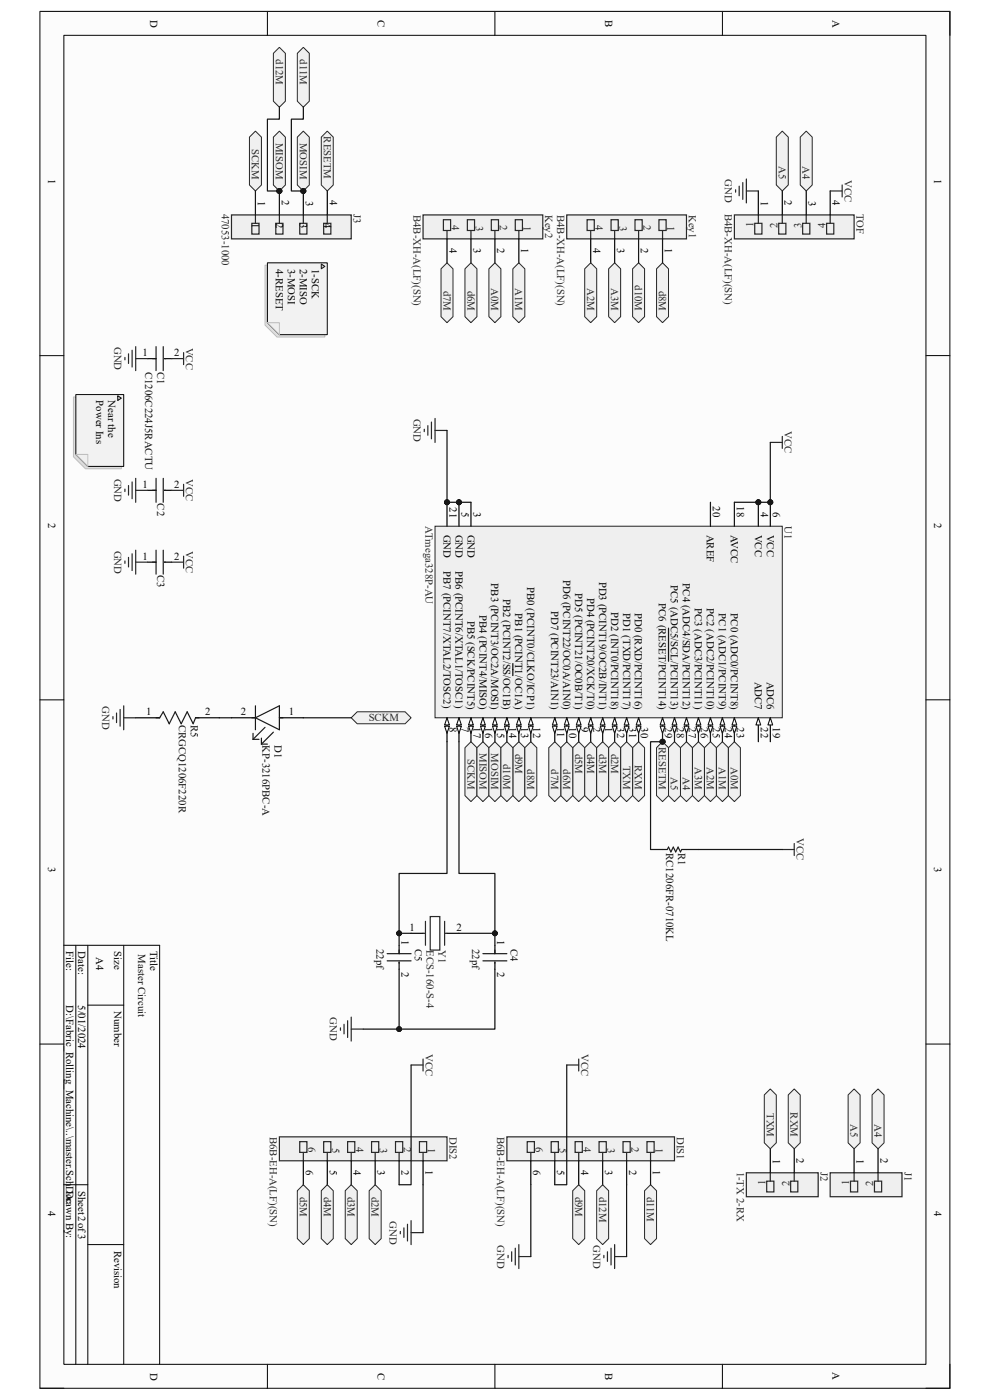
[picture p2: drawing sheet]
<svg xmlns="http://www.w3.org/2000/svg" width="210mm" height="297mm" viewBox="0 0 210 297" stroke-linecap="round" stroke-linejoin="round" font-family="sans-serif">
<defs><g id="words">
<g font-size="2.3">
<text x="31.8" y="4.1" transform="rotate(90 31.8 4.1)">D</text>
<text x="80.1" y="4.2" transform="rotate(90 80.1 4.2)">C</text>
<text x="128.4" y="4.2" transform="rotate(90 128.4 4.2)">B</text>
<text x="176.6" y="4.1" transform="rotate(90 176.6 4.1)">A</text>
<text x="10.2" y="38.1" transform="rotate(90 10.2 38.1)">1</text>
<text x="198.2" y="38.1" transform="rotate(90 198.2 38.1)">1</text>
<text x="53.4" y="47.4" transform="rotate(90 53.4 47.4)">1</text>
<text x="54.7" y="42.7" transform="rotate(90 54.7 42.7)">1</text>
<text x="58.5" y="47.4" transform="rotate(90 58.5 47.4)">2</text>
<text x="59.8" y="42.5" transform="rotate(90 59.8 42.5)">2</text>
<text x="63.6" y="47.4" transform="rotate(90 63.6 47.4)">3</text>
<text x="64.9" y="42.6" transform="rotate(90 64.9 42.6)">3</text>
<text x="68.7" y="47.4" transform="rotate(90 68.7 47.4)">4</text>
<text x="69.9" y="42.5" transform="rotate(90 69.9 42.5)">4</text>
<text x="161.4" y="42.7" transform="rotate(90 161.4 42.7)">1</text>
<text x="166.5" y="42.5" transform="rotate(90 166.5 42.5)">2</text>
<text x="171.5" y="42.6" transform="rotate(90 171.5 42.6)">3</text>
<text x="176.6" y="42.5" transform="rotate(90 176.6 42.5)">4</text>
<text x="95.3" y="52.7" transform="rotate(90 95.3 52.7)">4</text>
<text x="100.4" y="52.7" transform="rotate(90 100.4 52.7)">3</text>
<text x="105.5" y="52.7" transform="rotate(90 105.5 52.7)">2</text>
<text x="110.6" y="52.7" transform="rotate(90 110.6 52.7)">1</text>
<text x="125.8" y="52.7" transform="rotate(90 125.8 52.7)">4</text>
<text x="130.9" y="52.7" transform="rotate(90 130.9 52.7)">3</text>
<text x="136" y="52.7" transform="rotate(90 136 52.7)">2</text>
<text x="141.1" y="52.7" transform="rotate(90 141.1 52.7)">1</text>
<text x="58.5" y="57" transform="rotate(90 58.5 57)">4-RESET</text>
<text x="61" y="57" transform="rotate(90 61 57)">3-MOSI</text>
<text x="63.6" y="57" transform="rotate(90 63.6 57)">2-MISO</text>
<text x="66.1" y="57" transform="rotate(90 66.1 57)">1-SCK</text>
<text x="30.2" y="75.6">1</text>
<text x="36.9" y="75.6">2</text>
<text x="20.4" y="85" transform="rotate(90 20.4 85)">Power Ins</text>
<text x="22.9" y="85" transform="rotate(90 22.9 85)">Near the</text>
<text x="30.2" y="103.5">1</text>
<text x="36.9" y="103.5">2</text>
<text x="95.3" y="107.6" transform="rotate(90 95.3 107.6)">21</text>
<text x="151.2" y="107.4" transform="rotate(90 151.2 107.4)">20</text>
<text x="156.3" y="107.4" transform="rotate(90 156.3 107.4)">18</text>
<text x="10.2" y="110.9" transform="rotate(90 10.2 110.9)">2</text>
<text x="94.1" y="113.4" transform="rotate(90 94.1 113.4)">GND</text>
<text x="96.6" y="113.4" transform="rotate(90 96.6 113.4)">GND</text>
<text x="97.9" y="108.6" transform="rotate(90 97.9 108.6)">5</text>
<text x="99.1" y="113.4" transform="rotate(90 99.1 113.4)">GND</text>
<text x="100.4" y="108.6" transform="rotate(90 100.4 108.6)">3</text>
<text x="149.9" y="113.4" transform="rotate(90 149.9 113.4)">AREF</text>
<text x="155" y="113.4" transform="rotate(90 155 113.4)">AVCC</text>
<text x="160.1" y="113.4" transform="rotate(90 160.1 113.4)">VCC</text>
<text x="161.4" y="108.5" transform="rotate(90 161.4 108.5)">4</text>
<text x="162.6" y="113.4" transform="rotate(90 162.6 113.4)">VCC</text>
<text x="163.9" y="108.5" transform="rotate(90 163.9 108.5)">6</text>
<text x="198.2" y="110.9" transform="rotate(90 198.2 110.9)">2</text>
<text x="30.2" y="118.7">1</text>
<text x="36.9" y="118.7">2</text>
<text x="94.1" y="121.2" transform="rotate(90 94.1 121.2)">PB7 (PCINT7/XTAL2/TOSC2)</text>
<text x="96.6" y="121.2" transform="rotate(90 96.6 121.2)">PB6 (PCINT6/XTAL1/TOSC1)</text>
<text x="104.2" y="123.8" transform="rotate(90 104.2 123.8)">PB3 (PCINT3/OC2A/MOSI)</text>
<text x="111.8" y="124.5" transform="rotate(90 111.8 124.5)">PB0 (PCINT0/CLKO/ICP1)</text>
<text x="119.5" y="123" transform="rotate(90 119.5 123)">PD6 (PCINT22/OC0A/AIN0)</text>
<text x="122" y="125.8" transform="rotate(90 122 125.8)">PD5 (PCINT21/OC0B/T1)</text>
<text x="127.1" y="123.4" transform="rotate(90 127.1 123.4)">PD3 (PCINT19/OC2B/INT1)</text>
<text x="142.3" y="124.2" transform="rotate(90 142.3 124.2)">PC5 (ADC5/SCL/PCINT13)</text>
<text x="144.9" y="123.8" transform="rotate(90 144.9 123.8)">PC4 (ADC4/SDA/PCINT12)</text>
<text x="99.1" y="131.7" transform="rotate(90 99.1 131.7)">PB5 (SCK/PCINT5)</text>
<text x="101.7" y="130.4" transform="rotate(90 101.7 130.4)">PB4 (PCINT4/MISO)</text>
<text x="106.8" y="127.1" transform="rotate(90 106.8 127.1)">PB2 (PCINT2/SS/OC1B)</text>
<text x="109.3" y="130.1" transform="rotate(90 109.3 130.1)">PB1 (PCINT1/OC1A)</text>
<text x="116.9" y="129.6" transform="rotate(90 116.9 129.6)">PD7 (PCINT23/AIN1)</text>
<text x="124.5" y="126.8" transform="rotate(90 124.5 126.8)">PD4 (PCINT20/XCK/T0)</text>
<text x="129.6" y="129.9" transform="rotate(90 129.6 129.9)">PD2 (INT0/PCINT18)</text>
<text x="132.2" y="130.1" transform="rotate(90 132.2 130.1)">PD1 (TXD/PCINT17)</text>
<text x="134.7" y="130" transform="rotate(90 134.7 130)">PD0 (RXD/PCINT16)</text>
<text x="139.8" y="128" transform="rotate(90 139.8 128)">PC6 (RESET/PCINT14)</text>
<text x="147.4" y="129" transform="rotate(90 147.4 129)">PC3 (ADC3/PCINT11)</text>
<text x="149.9" y="129" transform="rotate(90 149.9 129)">PC2 (ADC2/PCINT10)</text>
<text x="152.5" y="130.1" transform="rotate(90 152.5 130.1)">PC1 (ADC1/PCINT9)</text>
<text x="155" y="130.1" transform="rotate(90 155 130.1)">PC0 (ADC0/PCINT8)</text>
<text x="160.1" y="144.6" transform="rotate(90 160.1 144.6)">ADC7</text>
<text x="162.6" y="144.6" transform="rotate(90 162.6 144.6)">ADC6</text>
<text x="31" y="151.8">1</text>
<text x="43.5" y="151.8">2</text>
<text x="51.1" y="151.8">2</text>
<text x="61.3" y="151.8">1</text>
<text x="95.3" y="154.3" transform="rotate(90 95.3 154.3)">8</text>
<text x="97.9" y="154.3" transform="rotate(90 97.9 154.3)">7</text>
<text x="100.4" y="154.3" transform="rotate(90 100.4 154.3)">17</text>
<text x="103" y="154.3" transform="rotate(90 103 154.3)">16</text>
<text x="105.5" y="154.3" transform="rotate(90 105.5 154.3)">15</text>
<text x="108" y="154.3" transform="rotate(90 108 154.3)">14</text>
<text x="110.6" y="154.3" transform="rotate(90 110.6 154.3)">13</text>
<text x="113.1" y="154.3" transform="rotate(90 113.1 154.3)">12</text>
<text x="118.2" y="154.3" transform="rotate(90 118.2 154.3)">11</text>
<text x="120.7" y="154.3" transform="rotate(90 120.7 154.3)">10</text>
<text x="123.3" y="154.3" transform="rotate(90 123.3 154.3)">9</text>
<text x="125.8" y="154.3" transform="rotate(90 125.8 154.3)">2</text>
<text x="128.4" y="154.3" transform="rotate(90 128.4 154.3)">1</text>
<text x="130.9" y="154.3" transform="rotate(90 130.9 154.3)">32</text>
<text x="133.4" y="154.3" transform="rotate(90 133.4 154.3)">31</text>
<text x="136" y="154.3" transform="rotate(90 136 154.3)">30</text>
<text x="141.1" y="154.3" transform="rotate(90 141.1 154.3)">29</text>
<text x="143.6" y="154.3" transform="rotate(90 143.6 154.3)">28</text>
<text x="146.1" y="154.3" transform="rotate(90 146.1 154.3)">27</text>
<text x="148.7" y="154.3" transform="rotate(90 148.7 154.3)">26</text>
<text x="151.2" y="154.3" transform="rotate(90 151.2 154.3)">25</text>
<text x="153.8" y="154.3" transform="rotate(90 153.8 154.3)">24</text>
<text x="156.3" y="154.3" transform="rotate(90 156.3 154.3)">23</text>
<text x="161.4" y="154.3" transform="rotate(90 161.4 154.3)">22</text>
<text x="163.9" y="154.3" transform="rotate(90 163.9 154.3)">19</text>
<text x="10.2" y="184" transform="rotate(90 10.2 184)">3</text>
<text x="198.2" y="184" transform="rotate(90 198.2 184)">3</text>
<text x="86.9" y="197.5">1</text>
<text x="96.9" y="197.5">2</text>
<text x="14.1" y="201.8" transform="rotate(90 14.1 201.8)">File:</text>
<text x="16.6" y="201.8" transform="rotate(90 16.6 201.8)">Date:</text>
<text x="20.4" y="203.1" transform="rotate(90 20.4 203.1)">A4</text>
<text x="24.2" y="201.8" transform="rotate(90 24.2 201.8)">Size</text>
<text x="31.8" y="201.8" transform="rotate(90 31.8 201.8)">Title</text>
<text x="85.2" y="199.4" transform="rotate(90 85.2 199.4)">1</text>
<text x="105.5" y="199.4" transform="rotate(90 105.5 199.4)">1</text>
<text x="85.2" y="206.1" transform="rotate(90 85.2 206.1)">2</text>
<text x="105.5" y="206.1" transform="rotate(90 105.5 206.1)">2</text>
<text x="14.1" y="213.2" transform="rotate(90 14.1 213.2)">D:\Fabric_Rolling_Machine\..\master.SchDoc</text>
<text x="16.6" y="213.2" transform="rotate(90 16.6 213.2)">5/01/2024</text>
<text x="24.2" y="214.5" transform="rotate(90 24.2 214.5)">Number</text>
<text x="163.9" y="245.9" transform="rotate(90 163.9 245.9)">1</text>
<text x="169" y="245.7" transform="rotate(90 169 245.7)">2</text>
<text x="181.7" y="245.9" transform="rotate(90 181.7 245.9)">1</text>
<text x="186.8" y="245.7" transform="rotate(90 186.8 245.7)">2</text>
<text x="64.9" y="248.3" transform="rotate(90 64.9 248.3)">6</text>
<text x="69.9" y="248.3" transform="rotate(90 69.9 248.3)">5</text>
<text x="75" y="248.3" transform="rotate(90 75 248.3)">4</text>
<text x="80.1" y="248.3" transform="rotate(90 80.1 248.3)">3</text>
<text x="85.2" y="248.3" transform="rotate(90 85.2 248.3)">2</text>
<text x="90.3" y="248.3" transform="rotate(90 90.3 248.3)">1</text>
<text x="113.1" y="248.3" transform="rotate(90 113.1 248.3)">6</text>
<text x="118.2" y="248.3" transform="rotate(90 118.2 248.3)">5</text>
<text x="123.3" y="248.3" transform="rotate(90 123.3 248.3)">4</text>
<text x="128.4" y="248.3" transform="rotate(90 128.4 248.3)">3</text>
<text x="133.4" y="248.3" transform="rotate(90 133.4 248.3)">2</text>
<text x="138.5" y="248.3" transform="rotate(90 138.5 248.3)">1</text>
<text x="10.2" y="256.9" transform="rotate(90 10.2 256.9)">4</text>
<text x="14.1" y="252.6" transform="rotate(90 14.1 252.6)">Drawn By:</text>
<text x="16.6" y="252.6" transform="rotate(90 16.6 252.6)">Sheet2 of3</text>
<text x="198.2" y="256.9" transform="rotate(90 198.2 256.9)">4</text>
<text x="24.2" y="265.3" transform="rotate(90 24.2 265.3)">Revision</text>
<text x="31.8" y="291.2" transform="rotate(90 31.8 291.2)">D</text>
<text x="80.1" y="291.3" transform="rotate(90 80.1 291.3)">C</text>
<text x="128.4" y="291.3" transform="rotate(90 128.4 291.3)">B</text>
<text x="176.6" y="291.2" transform="rotate(90 176.6 291.2)">A</text>
</g>
<g font-size="2.3" fill="#262626">
<text x="58.5" y="12.6" transform="rotate(90 58.5 12.6)">d12M</text>
<text x="63.6" y="12.6" transform="rotate(90 63.6 12.6)">d11M</text>
<text x="68.7" y="29" transform="rotate(90 68.7 29)">RESETM</text>
<text x="53.4" y="31.5" transform="rotate(90 53.4 31.5)">SCKM</text>
<text x="58.5" y="30.3" transform="rotate(90 58.5 30.3)">MISOM</text>
<text x="63.6" y="30.3" transform="rotate(90 63.6 30.3)">MOSIM</text>
<text x="165.2" y="35.3" transform="rotate(90 165.2 35.3)">A5</text>
<text x="170.3" y="35.3" transform="rotate(90 170.3 35.3)">A4</text>
<text x="153.8" y="38.1" transform="rotate(90 153.8 38.1)">GND</text>
<text x="179.2" y="38.2" transform="rotate(90 179.2 38.2)">VCC</text>
<text x="47.1" y="45.3" transform="rotate(90 47.1 45.3)">47053-1000</text>
<text x="75" y="45.3" transform="rotate(90 75 45.3)">J3</text>
<text x="87.7" y="45.6" transform="rotate(90 87.7 45.6)">B4B-XH-A(LF)(SN)</text>
<text x="95.8" y="47.8" transform="rotate(90 95.8 47.8)">4</text>
<text x="100.9" y="47.9" transform="rotate(90 100.9 47.9)">3</text>
<text x="106" y="47.8" transform="rotate(90 106 47.8)">2</text>
<text x="115.7" y="45.6" transform="rotate(90 115.7 45.6)">Key2</text>
<text x="118.2" y="45.6" transform="rotate(90 118.2 45.6)">B4B-XH-A(LF)(SN)</text>
<text x="126.3" y="47.8" transform="rotate(90 126.3 47.8)">4</text>
<text x="131.4" y="47.9" transform="rotate(90 131.4 47.9)">3</text>
<text x="136.5" y="47.8" transform="rotate(90 136.5 47.8)">2</text>
<text x="146.1" y="45.6" transform="rotate(90 146.1 45.6)">Key1</text>
<text x="153.8" y="45.3" transform="rotate(90 153.8 45.3)">B4B-XH-A(LF)(SN)</text>
<text x="181.7" y="45.3" transform="rotate(90 181.7 45.3)">TOF</text>
<text x="111.1" y="48" transform="rotate(90 111.1 48)">1</text>
<text x="141.6" y="48" transform="rotate(90 141.6 48)">1</text>
<text x="159.9" y="48.2" transform="rotate(-90 159.9 48.2)">1</text>
<text x="164.9" y="48.4" transform="rotate(-90 164.9 48.4)">2</text>
<text x="170" y="48.3" transform="rotate(-90 170 48.3)">3</text>
<text x="175.1" y="48.4" transform="rotate(-90 175.1 48.4)">4</text>
<text x="94.1" y="61.6" transform="rotate(90 94.1 61.6)">d7M</text>
<text x="99.1" y="61.6" transform="rotate(90 99.1 61.6)">d6M</text>
<text x="104.2" y="61.1" transform="rotate(90 104.2 61.1)">A0M</text>
<text x="109.3" y="61.1" transform="rotate(90 109.3 61.1)">A1M</text>
<text x="124.5" y="61.1" transform="rotate(90 124.5 61.1)">A2M</text>
<text x="129.6" y="61.1" transform="rotate(90 129.6 61.1)">A3M</text>
<text x="134.7" y="60.5" transform="rotate(90 134.7 60.5)">d10M</text>
<text x="139.8" y="61.6" transform="rotate(90 139.8 61.6)">d8M</text>
<text x="24.2" y="73.6" transform="rotate(90 24.2 73.6)">GND</text>
<text x="39.5" y="73.7" transform="rotate(90 39.5 73.7)">VCC</text>
<text x="87.7" y="88.9" transform="rotate(90 87.7 88.9)">GND</text>
<text x="166.5" y="91.5" transform="rotate(90 166.5 91.5)">VCC</text>
<text x="24.2" y="101.6" transform="rotate(90 24.2 101.6)">GND</text>
<text x="39.5" y="101.7" transform="rotate(90 39.5 101.7)">VCC</text>
<text x="90.3" y="111.6" transform="rotate(90 90.3 111.6)">ATmega328P-AU</text>
<text x="166.5" y="111.6" transform="rotate(90 166.5 111.6)">U1</text>
<text x="24.2" y="116.8" transform="rotate(90 24.2 116.8)">GND</text>
<text x="39.5" y="116.9" transform="rotate(90 39.5 116.9)">VCC</text>
<text x="21.7" y="149.8" transform="rotate(90 21.7 149.8)">GND</text>
<text x="78.2" y="153">SCKM</text>
<text x="99.1" y="161.1" transform="rotate(90 99.1 161.1)">SCKM</text>
<text x="101.7" y="159.8" transform="rotate(90 101.7 159.8)">MISOM</text>
<text x="104.2" y="159.8" transform="rotate(90 104.2 159.8)">MOSIM</text>
<text x="109.3" y="159.9" transform="rotate(90 109.3 159.9)">d9M</text>
<text x="122" y="159.9" transform="rotate(90 122 159.9)">d5M</text>
<text x="124.5" y="159.9" transform="rotate(90 124.5 159.9)">d4M</text>
<text x="127.1" y="159.9" transform="rotate(90 127.1 159.9)">d3M</text>
<text x="129.6" y="159.9" transform="rotate(90 129.6 159.9)">d2M</text>
<text x="139.8" y="158.5" transform="rotate(90 139.8 158.5)">RESETM</text>
<text x="106.8" y="162.1" transform="rotate(90 106.8 162.1)">d10M</text>
<text x="111.8" y="163.2" transform="rotate(90 111.8 163.2)">d8M</text>
<text x="116.9" y="163.2" transform="rotate(90 116.9 163.2)">d7M</text>
<text x="119.5" y="163.2" transform="rotate(90 119.5 163.2)">d6M</text>
<text x="132.2" y="162.5" transform="rotate(90 132.2 162.5)">TXM</text>
<text x="134.7" y="162.3" transform="rotate(90 134.7 162.3)">RXM</text>
<text x="142.3" y="164.8" transform="rotate(90 142.3 164.8)">A5</text>
<text x="144.9" y="164.8" transform="rotate(90 144.9 164.8)">A4</text>
<text x="147.4" y="162.7" transform="rotate(90 147.4 162.7)">A3M</text>
<text x="149.9" y="162.7" transform="rotate(90 149.9 162.7)">A2M</text>
<text x="152.5" y="162.7" transform="rotate(90 152.5 162.7)">A1M</text>
<text x="155" y="162.7" transform="rotate(90 155 162.7)">A0M</text>
<text x="169" y="177.9" transform="rotate(90 169 177.9)">VCC</text>
<text x="90.5" y="201.5" transform="rotate(90 90.5 201.5)">ECS-160-S-4</text>
<text x="93" y="201.5" transform="rotate(90 93 201.5)">Y1</text>
<text x="69.9" y="215.9" transform="rotate(90 69.9 215.9)">GND</text>
<text x="90.3" y="223.6" transform="rotate(90 90.3 223.6)">VCC</text>
<text x="123.3" y="223.6" transform="rotate(90 123.3 223.6)">VCC</text>
<text x="162.6" y="236.1" transform="rotate(90 162.6 236.1)">TXM</text>
<text x="167.7" y="236" transform="rotate(90 167.7 236)">RXM</text>
<text x="180.4" y="238.5" transform="rotate(90 180.4 238.5)">A5</text>
<text x="185.5" y="238.5" transform="rotate(90 185.5 238.5)">A4</text>
<text x="57.2" y="241.2" transform="rotate(90 57.2 241.2)">B6B-EH-A(LF)(SN)</text>
<text x="65.4" y="243.4" transform="rotate(90 65.4 243.4)">6</text>
<text x="70.4" y="243.5" transform="rotate(90 70.4 243.5)">5</text>
<text x="75.5" y="243.4" transform="rotate(90 75.5 243.4)">4</text>
<text x="80.6" y="243.5" transform="rotate(90 80.6 243.5)">3</text>
<text x="85.7" y="243.4" transform="rotate(90 85.7 243.4)">2</text>
<text x="90.8" y="243.6" transform="rotate(90 90.8 243.6)">1</text>
<text x="95.3" y="241.2" transform="rotate(90 95.3 241.2)">DIS2</text>
<text x="105.5" y="241.2" transform="rotate(90 105.5 241.2)">B6B-EH-A(LF)(SN)</text>
<text x="113.6" y="243.4" transform="rotate(90 113.6 243.4)">6</text>
<text x="118.7" y="243.5" transform="rotate(90 118.7 243.5)">5</text>
<text x="123.8" y="243.4" transform="rotate(90 123.8 243.4)">4</text>
<text x="128.9" y="243.5" transform="rotate(90 128.9 243.5)">3</text>
<text x="133.9" y="243.4" transform="rotate(90 133.9 243.4)">2</text>
<text x="139" y="243.6" transform="rotate(90 139 243.6)">1</text>
<text x="143.6" y="241.2" transform="rotate(90 143.6 241.2)">DIS1</text>
<text x="156.3" y="248.5" transform="rotate(90 156.3 248.5)">1-TX 2-RX</text>
<text x="162.4" y="251.4" transform="rotate(-90 162.4 251.4)">1</text>
<text x="167.5" y="251.6" transform="rotate(-90 167.5 251.6)">2</text>
<text x="174.1" y="248.5" transform="rotate(90 174.1 248.5)">J2</text>
<text x="180.2" y="251.4" transform="rotate(-90 180.2 251.4)">1</text>
<text x="185.3" y="251.6" transform="rotate(-90 185.3 251.6)">2</text>
<text x="191.9" y="248.5" transform="rotate(90 191.9 248.5)">J1</text>
<text x="63.6" y="253.9" transform="rotate(90 63.6 253.9)">d5M</text>
<text x="68.7" y="253.9" transform="rotate(90 68.7 253.9)">d4M</text>
<text x="73.7" y="253.9" transform="rotate(90 73.7 253.9)">d3M</text>
<text x="78.8" y="253.9" transform="rotate(90 78.8 253.9)">d2M</text>
<text x="122" y="253.9" transform="rotate(90 122 253.9)">d9M</text>
<text x="127.1" y="253.9" transform="rotate(90 127.1 253.9)">d12M</text>
<text x="137.2" y="253.9" transform="rotate(90 137.2 253.9)">d11M</text>
<text x="82.6" y="259.1" transform="rotate(90 82.6 259.1)">GND</text>
<text x="105.5" y="264.2" transform="rotate(90 105.5 264.2)">GND</text>
<text x="125.8" y="264.2" transform="rotate(90 125.8 264.2)">GND</text>
</g>
<g font-size="2.3" fill="#0e0e0e">
<text x="30.8" y="78.9" transform="rotate(90 30.8 78.9)">C1206C224J5RACTU</text>
<text x="33.4" y="78.9" transform="rotate(90 33.4 78.9)">C1</text>
<text x="33.4" y="106.8" transform="rotate(90 33.4 106.8)">C2</text>
<text x="33.4" y="122" transform="rotate(90 33.4 122)">C3</text>
<text x="37.9" y="153.8" transform="rotate(90 37.9 153.8)">CRGCQ1206F220R</text>
<text x="40.5" y="153.8" transform="rotate(90 40.5 153.8)">R5</text>
<text x="55.7" y="158.1" transform="rotate(90 55.7 158.1)">KP-3216PBC-A</text>
<text x="58.3" y="158.1" transform="rotate(90 58.3 158.1)">D1</text>
<text x="141.3" y="181" transform="rotate(90 141.3 181)">RC1206FR-0710KL</text>
<text x="143.8" y="181" transform="rotate(90 143.8 181)">R1</text>
<text x="29.3" y="202.5" transform="rotate(90 29.3 202.5)">Master Circuit</text>
<text x="79.8" y="201.3" transform="rotate(90 79.8 201.3)">22pf</text>
<text x="88" y="201.3" transform="rotate(90 88 201.3)">C5</text>
<text x="100.2" y="201.3" transform="rotate(90 100.2 201.3)">22pf</text>
<text x="108.3" y="201.3" transform="rotate(90 108.3 201.3)">C4</text>
</g>
</g></defs>
<path d="M8.5 2.4h193v292.1h-193z" fill-rule="evenodd" fill="#fcfcfc"/>
<path d="M8.5 2.4h193v292.1h-193z" fill="none" stroke="#000" stroke-width=".21"/>
<path d="M13.5 7.5h182.9v281.9h-182.9z" fill-rule="evenodd" fill="#fcfcfc"/>
<g fill="none" stroke="#000" stroke-width=".21">
<path d="M13.5 7.5h182.9v281.9h-182.9zM56.7 2.4v5.1M105 2.4v5.1M153.3 2.4v5.1M201.5 2.4v5.1M8.5 75.4h5M196.4 75.4h5.1M8.5 148.5h5M196.4 148.5h5.1M13.5 200.5h20.4v88.9M16.1 200.5v88.9M18.6 200.5v88.9"/>
<path d="M18.6 213.2h7.6M26.2 200.5v88.9M8.5 221.5h5M196.4 221.5h5.1M13.5 251.3h5.1M18.6 264h7.6M8.5 294.5h5M56.7 289.4v5.1M105 289.4v5.1M153.2 289.4v5.1M201.5 289.4v5.1h-5.1"/>
</g>
<circle cx="140.5" cy="157.4" r=".51" fill="#0e0e0e"/>
<circle cx="140.5" cy="157.4" r=".51" fill="none" stroke="#0e0e0e" stroke-width=".21"/>
<circle cx="163.4" cy="106.6" r=".51" fill="#0e0e0e"/>
<circle cx="163.4" cy="106.6" r=".51" fill="none" stroke="#0e0e0e" stroke-width=".21"/>
<circle cx="97.4" cy="106.6" r=".51" fill="#0e0e0e"/>
<circle cx="97.4" cy="106.6" r=".51" fill="none" stroke="#0e0e0e" stroke-width=".21"/>
<circle cx="94.8" cy="106.6" r=".51" fill="#0e0e0e"/>
<circle cx="94.8" cy="106.6" r=".51" fill="none" stroke="#0e0e0e" stroke-width=".21"/>
<circle cx="160.9" cy="106.6" r=".51" fill="#0e0e0e"/>
<circle cx="160.9" cy="106.6" r=".51" fill="none" stroke="#0e0e0e" stroke-width=".21"/>
<path d="M92.3 111.6h73.7v40.7h-73.7z" fill-rule="evenodd" fill="#efefef"/>
<path d="M92.3 111.6h73.7v40.7h-73.7z" fill="none" stroke="#262626" stroke-width=".21"/>
<path d="M140.5 152.3v5.1" fill="none" stroke="#000" stroke-width=".25"/>
<path d="M140.5 152.3l.6 1.5h-1.1z" fill="#fbfbfb"/>
<path d="M140.5 152.3l.6 1.5h-1.1z" fill="none" stroke="#000" stroke-width=".21"/>
<path d="M140 154.1h1.1l-.6 1.5z" fill="#fbfbfb"/>
<path d="M140 154.1h1.1l-.6 1.5z" fill="none" stroke="#000" stroke-width=".21"/>
<path d="M141.8 133.3v7" fill="none" stroke="#000" stroke-width=".25"/>
<circle cx="140.5" cy="157.4" r=".51" fill="#0e0e0e"/>
<circle cx="140.5" cy="157.4" r=".51" fill="none" stroke="#0e0e0e" stroke-width=".21"/>
<path d="M135.5 152.3v5.1" fill="none" stroke="#000" stroke-width=".25"/>
<path d="M135.5 152.3l.5 1.5h-1z" fill="#fbfbfb"/>
<path d="M135.5 152.3l.5 1.5h-1z" fill="none" stroke="#000" stroke-width=".21"/>
<path d="M135 154.1h1l-.5 1.5z" fill="#fbfbfb"/>
<path d="M135 154.1h1l-.5 1.5z" fill="none" stroke="#000" stroke-width=".21"/>
<path d="M132.9 152.3v5.1" fill="none" stroke="#000" stroke-width=".25"/>
<path d="M132.9 152.3l.5 1.5h-1z" fill="#fbfbfb"/>
<path d="M132.9 152.3l.5 1.5h-1z" fill="none" stroke="#000" stroke-width=".21"/>
<path d="M132.4 154.1h1l-.5 1.5z" fill="#fbfbfb"/>
<path d="M132.4 154.1h1l-.5 1.5z" fill="none" stroke="#000" stroke-width=".21"/>
<path d="M130.4 152.3v5.1" fill="none" stroke="#000" stroke-width=".25"/>
<path d="M130.4 152.3l.5 1.5h-1z" fill="#fbfbfb"/>
<path d="M130.4 152.3l.5 1.5h-1z" fill="none" stroke="#000" stroke-width=".21"/>
<path d="M129.9 154.1h1l-.5 1.5z" fill="#fbfbfb"/>
<path d="M129.9 154.1h1l-.5 1.5z" fill="none" stroke="#000" stroke-width=".21"/>
<path d="M125.3 152.3v5.1" fill="none" stroke="#000" stroke-width=".25"/>
<path d="M125.3 152.3l.5 1.5h-1z" fill="#fbfbfb"/>
<path d="M125.3 152.3l.5 1.5h-1z" fill="none" stroke="#000" stroke-width=".21"/>
<path d="M124.8 154.1h1l-.5 1.5z" fill="#fbfbfb"/>
<path d="M124.8 154.1h1l-.5 1.5z" fill="none" stroke="#000" stroke-width=".21"/>
<path d="M163.4 106.6v5" fill="none" stroke="#000" stroke-width=".25"/>
<circle cx="163.4" cy="106.6" r=".51" fill="#0e0e0e"/>
<circle cx="163.4" cy="106.6" r=".51" fill="none" stroke="#0e0e0e" stroke-width=".21"/>
<path d="M97.4 106.6v5" fill="none" stroke="#000" stroke-width=".25"/>
<circle cx="97.4" cy="106.6" r=".51" fill="#0e0e0e"/>
<circle cx="97.4" cy="106.6" r=".51" fill="none" stroke="#0e0e0e" stroke-width=".21"/>
<path d="M97.4 152.3v5.1" fill="none" stroke="#000" stroke-width=".25"/>
<path d="M97.4 152.3l.5 1.5h-1z" fill="#fbfbfb"/>
<path d="M97.4 152.3l.5 1.5h-1z" fill="none" stroke="#000" stroke-width=".21"/>
<path d="M96.9 154.1h1l-.5 1.5z" fill="#fbfbfb"/>
<path d="M96.9 154.1h1l-.5 1.5z" fill="none" stroke="#000" stroke-width=".21"/>
<path d="M94.8 152.3v5.1" fill="none" stroke="#000" stroke-width=".25"/>
<path d="M94.8 152.3l.5 1.5h-1z" fill="#fbfbfb"/>
<path d="M94.8 152.3l.5 1.5h-1z" fill="none" stroke="#000" stroke-width=".21"/>
<path d="M94.3 154.1h1l-.5 1.5z" fill="#fbfbfb"/>
<path d="M94.3 154.1h1l-.5 1.5z" fill="none" stroke="#000" stroke-width=".21"/>
<path d="M122.8 152.3v5.1" fill="none" stroke="#000" stroke-width=".25"/>
<path d="M122.8 152.3l.5 1.5h-1z" fill="#fbfbfb"/>
<path d="M122.8 152.3l.5 1.5h-1z" fill="none" stroke="#000" stroke-width=".21"/>
<path d="M122.3 154.1h1l-.5 1.5z" fill="#fbfbfb"/>
<path d="M122.3 154.1h1l-.5 1.5z" fill="none" stroke="#000" stroke-width=".21"/>
<path d="M120.2 152.3v5.1" fill="none" stroke="#000" stroke-width=".25"/>
<path d="M120.2 152.3l.5 1.5h-1z" fill="#fbfbfb"/>
<path d="M120.2 152.3l.5 1.5h-1z" fill="none" stroke="#000" stroke-width=".21"/>
<path d="M119.7 154.1h1l-.5 1.5z" fill="#fbfbfb"/>
<path d="M119.7 154.1h1l-.5 1.5z" fill="none" stroke="#000" stroke-width=".21"/>
<path d="M117.7 152.3v5.1" fill="none" stroke="#000" stroke-width=".25"/>
<path d="M117.7 152.3l.5 1.5h-1z" fill="#fbfbfb"/>
<path d="M117.7 152.3l.5 1.5h-1z" fill="none" stroke="#000" stroke-width=".21"/>
<path d="M117.2 154.1h1l-.5 1.5z" fill="#fbfbfb"/>
<path d="M117.2 154.1h1l-.5 1.5z" fill="none" stroke="#000" stroke-width=".21"/>
<path d="M112.6 152.3v5.1" fill="none" stroke="#000" stroke-width=".25"/>
<path d="M112.6 152.3l.5 1.5h-1z" fill="#fbfbfb"/>
<path d="M112.6 152.3l.5 1.5h-1z" fill="none" stroke="#000" stroke-width=".21"/>
<path d="M112.1 154.1h1l-.5 1.5z" fill="#fbfbfb"/>
<path d="M112.1 154.1h1l-.5 1.5z" fill="none" stroke="#000" stroke-width=".21"/>
<path d="M110.1 152.3v5.1" fill="none" stroke="#000" stroke-width=".25"/>
<path d="M110.1 152.3l.5 1.5h-1z" fill="#fbfbfb"/>
<path d="M110.1 152.3l.5 1.5h-1z" fill="none" stroke="#000" stroke-width=".21"/>
<path d="M109.6 154.1h1l-.5 1.5z" fill="#fbfbfb"/>
<path d="M109.6 154.1h1l-.5 1.5z" fill="none" stroke="#000" stroke-width=".21"/>
<path d="M107.5 152.3v5.1" fill="none" stroke="#000" stroke-width=".25"/>
<path d="M107.5 152.3l.5 1.5h-1z" fill="#fbfbfb"/>
<path d="M107.5 152.3l.5 1.5h-1z" fill="none" stroke="#000" stroke-width=".21"/>
<path d="M107 154.1h1l-.5 1.5z" fill="#fbfbfb"/>
<path d="M107 154.1h1l-.5 1.5z" fill="none" stroke="#000" stroke-width=".21"/>
<path d="M105 152.3v5.1M108.8 140.8v2.5" fill="none" stroke="#000" stroke-width=".25"/>
<path d="M105 152.3l.5 1.5h-1z" fill="#fbfbfb"/>
<path d="M105 152.3l.5 1.5h-1z" fill="none" stroke="#000" stroke-width=".21"/>
<path d="M104.5 154.1h1l-.5 1.5z" fill="#fbfbfb"/>
<path d="M104.5 154.1h1l-.5 1.5z" fill="none" stroke="#000" stroke-width=".21"/>
<path d="M102.4 152.3v5.1" fill="none" stroke="#000" stroke-width=".25"/>
<path d="M102.4 152.3l.6 1.5h-1.1z" fill="#fbfbfb"/>
<path d="M102.4 152.3l.6 1.5h-1.1z" fill="none" stroke="#000" stroke-width=".21"/>
<path d="M101.9 154.1h1.1l-.6 1.5z" fill="#fbfbfb"/>
<path d="M101.9 154.1h1.1l-.6 1.5z" fill="none" stroke="#000" stroke-width=".21"/>
<path d="M99.9 152.3v5.1" fill="none" stroke="#000" stroke-width=".25"/>
<path d="M99.9 152.3l.5 1.5h-1z" fill="#fbfbfb"/>
<path d="M99.9 152.3l.5 1.5h-1z" fill="none" stroke="#000" stroke-width=".21"/>
<path d="M99.4 154.1h1l-.5 1.5z" fill="#fbfbfb"/>
<path d="M99.4 154.1h1l-.5 1.5z" fill="none" stroke="#000" stroke-width=".21"/>
<path d="M94.8 106.6v5M150.7 106.6v5M155.8 106.6v5" fill="none" stroke="#000" stroke-width=".25"/>
<circle cx="94.8" cy="106.6" r=".51" fill="#0e0e0e"/>
<circle cx="94.8" cy="106.6" r=".51" fill="none" stroke="#0e0e0e" stroke-width=".21"/>
<path d="M155.8 152.3v5.1" fill="none" stroke="#000" stroke-width=".25"/>
<path d="M155.8 152.3l.5 1.5h-1z" fill="#fbfbfb"/>
<path d="M155.8 152.3l.5 1.5h-1z" fill="none" stroke="#000" stroke-width=".21"/>
<path d="M155.3 154.1h1l-.5 1.5z" fill="#fbfbfb"/>
<path d="M155.3 154.1h1l-.5 1.5z" fill="none" stroke="#000" stroke-width=".21"/>
<path d="M153.3 152.3v5.1" fill="none" stroke="#000" stroke-width=".25"/>
<path d="M153.3 152.3l.5 1.5h-1.1z" fill="#fbfbfb"/>
<path d="M153.3 152.3l.5 1.5h-1.1z" fill="none" stroke="#000" stroke-width=".21"/>
<path d="M152.7 154.1h1.1l-.5 1.5z" fill="#fbfbfb"/>
<path d="M152.7 154.1h1.1l-.5 1.5z" fill="none" stroke="#000" stroke-width=".21"/>
<path d="M150.7 152.3v5.1" fill="none" stroke="#000" stroke-width=".25"/>
<path d="M150.7 152.3l.5 1.5h-1z" fill="#fbfbfb"/>
<path d="M150.7 152.3l.5 1.5h-1z" fill="none" stroke="#000" stroke-width=".21"/>
<path d="M150.2 154.1h1l-.5 1.5z" fill="#fbfbfb"/>
<path d="M150.2 154.1h1l-.5 1.5z" fill="none" stroke="#000" stroke-width=".21"/>
<path d="M148.2 152.3v5.1" fill="none" stroke="#000" stroke-width=".25"/>
<path d="M148.2 152.3l.5 1.5h-1z" fill="#fbfbfb"/>
<path d="M148.2 152.3l.5 1.5h-1z" fill="none" stroke="#000" stroke-width=".21"/>
<path d="M147.7 154.1h1l-.5 1.5z" fill="#fbfbfb"/>
<path d="M147.7 154.1h1l-.5 1.5z" fill="none" stroke="#000" stroke-width=".21"/>
<path d="M145.6 152.3v5.1" fill="none" stroke="#000" stroke-width=".25"/>
<path d="M145.6 152.3l.5 1.5h-1z" fill="#fbfbfb"/>
<path d="M145.6 152.3l.5 1.5h-1z" fill="none" stroke="#000" stroke-width=".21"/>
<path d="M145.1 154.1h1l-.5 1.5z" fill="#fbfbfb"/>
<path d="M145.1 154.1h1l-.5 1.5z" fill="none" stroke="#000" stroke-width=".21"/>
<path d="M143.1 152.3v5.1" fill="none" stroke="#000" stroke-width=".25"/>
<path d="M143.1 152.3l.5 1.5h-1z" fill="#fbfbfb"/>
<path d="M143.1 152.3l.5 1.5h-1z" fill="none" stroke="#000" stroke-width=".21"/>
<path d="M142.6 154.1h1l-.5 1.5z" fill="#fbfbfb"/>
<path d="M142.6 154.1h1l-.5 1.5z" fill="none" stroke="#000" stroke-width=".21"/>
<path d="M99.9 106.6v5M160.9 106.6v5" fill="none" stroke="#000" stroke-width=".25"/>
<circle cx="160.9" cy="106.6" r=".51" fill="#0e0e0e"/>
<circle cx="160.9" cy="106.6" r=".51" fill="none" stroke="#0e0e0e" stroke-width=".21"/>
<path d="M163.4 152.3v5.1" fill="none" stroke="#000" stroke-width=".25"/>
<path d="M163.4 152.3l.5 1.5h-1z" fill="#fbfbfb"/>
<path d="M163.4 152.3l.5 1.5h-1z" fill="none" stroke="#000" stroke-width=".21"/>
<path d="M160.9 152.3v5.1" fill="none" stroke="#000" stroke-width=".25"/>
<path d="M160.9 152.3l.5 1.5h-1z" fill="#fbfbfb"/>
<path d="M160.9 152.3l.5 1.5h-1z" fill="none" stroke="#000" stroke-width=".21"/>
<path d="M127.8 152.3v5.1" fill="none" stroke="#000" stroke-width=".25"/>
<path d="M127.8 152.3l.6 1.5h-1.1z" fill="#fbfbfb"/>
<path d="M127.8 152.3l.6 1.5h-1.1z" fill="none" stroke="#000" stroke-width=".21"/>
<path d="M127.3 154.1h1.1l-.6 1.5z" fill="#fbfbfb"/>
<path d="M127.3 154.1h1.1l-.6 1.5z" fill="none" stroke="#000" stroke-width=".21"/>
<path d="M90 91.1v.5M90.8 90.3v2M91.5 89.5v3.6M92.3 88.8v5.1M92.3 91.3h2.5M163.4 93.9h2.6M166 92.6v2.5" fill="none" stroke="#262626" stroke-width=".25"/>
<path d="M91.3 194.4h2v7.2h-2z" fill-rule="evenodd" fill="#fefefe"/>
<path d="M168.5 179v2.5M89.7 198h.6M90.3 195.5v5M91.3 194.4h2v7.2h-2zM94.3 195.5v5M94.3 198h.5M165.9 180.2h2.6M72.2 218.1v.5M73 217.3v2M73.7 216.5v3.6M74.5 215.8v5.1M74.5 218.3h2.5" fill="none" stroke="#262626" stroke-width=".25"/>
<path d="M87.2 198h2.5M94.8 198h2.6M138 180.2h2.5M145.6 180.2h2.6M84.7 200.5v1.8M84.7 204.1v1.5M105 200.5v1.8M105 204.1v1.5" fill="none" stroke="#000" stroke-width=".25"/>
<path d="M140.5 180.2h1.1l.2-.5 .5 1 .5-1 .5 1 .5-1 .6 1 .2-.5h1M82.1 202.3h5.1M82.1 203.8h5.1M84.7 201.6v.7M84.7 204.1v.3M102.4 202.3h5.1M102.4 203.8h5.1M105 201.6v.7M105 204.1v.3" fill="none" stroke="#1c1c1c" stroke-width=".25"/>
<path d="M158.3 248.8h15.3v5.1h-15.3z" fill-rule="evenodd" fill="#efefef"/>
<path d="M158.3 248.8h15.3v5.1h-15.3z" fill="none" stroke="#262626" stroke-width=".25"/>
<path d="M162.6 250.6h1.6v2.3h-1.6z" fill-rule="evenodd" fill="#efefef"/>
<path d="M162.6 250.6h1.6v2.3h-1.6zM163.4 248.8v1.8" fill="none" stroke="#262626" stroke-width=".25"/>
<path d="M167.7 250.6h1.5v2.3h-1.5z" fill-rule="evenodd" fill="#efefef"/>
<path d="M167.7 250.6h1.5v2.3h-1.5zM168.5 248.8v1.8" fill="none" stroke="#262626" stroke-width=".25"/>
<path d="M163.4 243.7v5.1M168.5 243.7v5.1" fill="none" stroke="#000" stroke-width=".25"/>
<circle cx="59.3" cy="40.5" r=".51" fill="#0e0e0e"/>
<circle cx="59.3" cy="40.5" r=".51" fill="none" stroke="#0e0e0e" stroke-width=".21"/>
<circle cx="64.3" cy="40.5" r=".51" fill="#0e0e0e"/>
<circle cx="64.3" cy="40.5" r=".51" fill="none" stroke="#0e0e0e" stroke-width=".21"/>
<path d="M49.1 45.6h25.4v5.1h-25.4z" fill-rule="evenodd" fill="#efefef"/>
<path d="M49.1 45.6h25.4v5.1h-25.4z" fill="none" stroke="#262626" stroke-width=".25"/>
<path d="M53.4 47.4h1.5v2.3h-1.5z" fill-rule="evenodd" fill="#efefef"/>
<path d="M53.4 47.4h1.5v2.3h-1.5zM54.2 45.6v1.8" fill="none" stroke="#262626" stroke-width=".25"/>
<path d="M58.5 47.4h1.5v2.3h-1.5z" fill-rule="evenodd" fill="#efefef"/>
<path d="M58.5 47.4h1.5v2.3h-1.5zM59.3 45.6v1.8" fill="none" stroke="#262626" stroke-width=".25"/>
<path d="M63.6 47.4h1.5v2.3h-1.5z" fill-rule="evenodd" fill="#efefef"/>
<path d="M63.6 47.4h1.5v2.3h-1.5zM64.3 45.6v1.8" fill="none" stroke="#262626" stroke-width=".25"/>
<path d="M68.7 47.4h1.5v2.3h-1.5z" fill-rule="evenodd" fill="#efefef"/>
<path d="M68.7 47.4h1.5v2.3h-1.5zM69.4 45.6v1.8" fill="none" stroke="#262626" stroke-width=".25"/>
<path d="M54.2 40.5v5.1M59.3 40.5v5.1" fill="none" stroke="#000" stroke-width=".25"/>
<circle cx="59.3" cy="40.5" r=".51" fill="#0e0e0e"/>
<circle cx="59.3" cy="40.5" r=".51" fill="none" stroke="#0e0e0e" stroke-width=".21"/>
<path d="M64.3 40.5v5.1" fill="none" stroke="#000" stroke-width=".25"/>
<circle cx="64.3" cy="40.5" r=".51" fill="#0e0e0e"/>
<circle cx="64.3" cy="40.5" r=".51" fill="none" stroke="#0e0e0e" stroke-width=".21"/>
<path d="M69.4 40.5v5.1" fill="none" stroke="#000" stroke-width=".25"/>
<path d="M176.1 248.8h15.2v5.1h-15.2z" fill-rule="evenodd" fill="#efefef"/>
<path d="M176.1 248.8h15.2v5.1h-15.2z" fill="none" stroke="#262626" stroke-width=".25"/>
<path d="M180.4 250.6h1.5v2.3h-1.5z" fill-rule="evenodd" fill="#efefef"/>
<path d="M180.4 250.6h1.5v2.3h-1.5zM181.2 248.8v1.8" fill="none" stroke="#262626" stroke-width=".25"/>
<path d="M185.5 250.6h1.5v2.3h-1.5z" fill-rule="evenodd" fill="#efefef"/>
<path d="M185.5 250.6h1.5v2.3h-1.5zM186.3 248.8v1.8" fill="none" stroke="#262626" stroke-width=".25"/>
<path d="M181.2 243.7v5.1M186.3 243.7v5.1" fill="none" stroke="#000" stroke-width=".25"/>
<path d="M141.8 158.6l1.3-1.2 1.3 1.2v10.2l-1.3 1.3-1.3-1.3z" fill-rule="evenodd" fill="#f0f0f0"/>
<path d="M141.8 158.6l1.3-1.2 1.3 1.2v10.2l-1.3 1.3-1.3-1.3z" fill="none" stroke="#262626" stroke-width=".21"/>
<path d="M144.4 158.6l1.2-1.2 1.3 1.2v10.2l-1.3 1.3-1.2-1.3z" fill-rule="evenodd" fill="#f0f0f0"/>
<path d="M144.4 158.6l1.2-1.2 1.3 1.2v10.2l-1.3 1.3-1.2-1.3z" fill="none" stroke="#262626" stroke-width=".21"/>
<path d="M181.2 231l1.3 1.3v10.2l-1.3 1.2-1.3-1.2v-10.2z" fill-rule="evenodd" fill="#f0f0f0"/>
<path d="M181.2 231l1.3 1.3v10.2l-1.3 1.2-1.3-1.2v-10.2z" fill="none" stroke="#262626" stroke-width=".21"/>
<path d="M186.3 231l1.2 1.3v10.2l-1.2 1.2-1.3-1.2v-10.2z" fill-rule="evenodd" fill="#f0f0f0"/>
<path d="M186.3 231l1.2 1.3v10.2l-1.2 1.2-1.3-1.2v-10.2z" fill="none" stroke="#262626" stroke-width=".21"/>
<path d="M98.6 158.6l1.3-1.2 1.3 1.2v10.2l-1.3 1.3-1.3-1.3z" fill-rule="evenodd" fill="#f0f0f0"/>
<path d="M98.6 158.6l1.3-1.2 1.3 1.2v10.2l-1.3 1.3-1.3-1.3z" fill="none" stroke="#262626" stroke-width=".21"/>
<path d="M101.2 158.6l1.2-1.2 1.3 1.2v10.2l-1.3 1.3-1.2-1.3z" fill-rule="evenodd" fill="#f0f0f0"/>
<path d="M101.2 158.6l1.2-1.2 1.3 1.2v10.2l-1.3 1.3-1.2-1.3z" fill="none" stroke="#262626" stroke-width=".21"/>
<path d="M103.7 158.6l1.3-1.2 1.3 1.2v10.2l-1.3 1.3-1.3-1.3z" fill-rule="evenodd" fill="#f0f0f0"/>
<path d="M103.7 158.6l1.3-1.2 1.3 1.2v10.2l-1.3 1.3-1.3-1.3z" fill="none" stroke="#262626" stroke-width=".21"/>
<path d="M139.3 158.6l1.2-1.2 1.3 1.2v10.2l-1.3 1.3-1.2-1.3z" fill-rule="evenodd" fill="#f0f0f0"/>
<path d="M139.3 158.6l1.2-1.2 1.3 1.2v10.2l-1.3 1.3-1.2-1.3z" fill="none" stroke="#262626" stroke-width=".21"/>
<circle cx="140.5" cy="157.4" r=".51" fill="#0e0e0e"/>
<circle cx="140.5" cy="157.4" r=".51" fill="none" stroke="#0e0e0e" stroke-width=".21"/>
<path d="M69.4 27.8l1.3 1.3v10.1l-1.3 1.3-1.2-1.3v-10.1z" fill-rule="evenodd" fill="#f0f0f0"/>
<path d="M69.4 27.8l1.3 1.3v10.1l-1.3 1.3-1.2-1.3v-10.1z" fill="none" stroke="#262626" stroke-width=".21"/>
<path d="M64.3 27.8l1.3 1.3v10.1l-1.3 1.3-1.2-1.3v-10.1z" fill-rule="evenodd" fill="#f0f0f0"/>
<path d="M64.3 27.8l1.3 1.3v10.1l-1.3 1.3-1.2-1.3v-10.1z" fill="none" stroke="#262626" stroke-width=".21"/>
<circle cx="64.3" cy="40.5" r=".51" fill="#0e0e0e"/>
<circle cx="64.3" cy="40.5" r=".51" fill="none" stroke="#0e0e0e" stroke-width=".21"/>
<path d="M59.3 27.8l1.2 1.3v10.1l-1.2 1.3-1.3-1.3v-10.1z" fill-rule="evenodd" fill="#f0f0f0"/>
<path d="M59.3 27.8l1.2 1.3v10.1l-1.2 1.3-1.3-1.3v-10.1z" fill="none" stroke="#262626" stroke-width=".21"/>
<circle cx="59.3" cy="40.5" r=".51" fill="#0e0e0e"/>
<circle cx="59.3" cy="40.5" r=".51" fill="none" stroke="#0e0e0e" stroke-width=".21"/>
<path d="M54.2 27.8l1.3 1.3v10.1l-1.3 1.3-1.3-1.3v-10.1z" fill-rule="evenodd" fill="#f0f0f0"/>
<path d="M54.2 27.8l1.3 1.3v10.1l-1.3 1.3-1.3-1.3v-10.1z" fill="none" stroke="#262626" stroke-width=".21"/>
<path d="M134.2 158.6l1.3-1.2 1.2 1.2v10.2l-1.2 1.3-1.3-1.3z" fill-rule="evenodd" fill="#f0f0f0"/>
<path d="M134.2 158.6l1.3-1.2 1.2 1.2v10.2l-1.2 1.3-1.3-1.3z" fill="none" stroke="#262626" stroke-width=".21"/>
<path d="M131.7 158.6l1.2-1.2 1.3 1.2v10.2l-1.3 1.3-1.2-1.3z" fill-rule="evenodd" fill="#f0f0f0"/>
<path d="M131.7 158.6l1.2-1.2 1.3 1.2v10.2l-1.3 1.3-1.2-1.3z" fill="none" stroke="#262626" stroke-width=".21"/>
<path d="M168.5 231l1.3 1.3v10.2l-1.3 1.2-1.3-1.2v-10.2z" fill-rule="evenodd" fill="#f0f0f0"/>
<path d="M168.5 231l1.3 1.3v10.2l-1.3 1.2-1.3-1.2v-10.2z" fill="none" stroke="#262626" stroke-width=".21"/>
<path d="M163.4 231l1.3 1.3v10.2l-1.3 1.2-1.3-1.2v-10.2z" fill-rule="evenodd" fill="#f0f0f0"/>
<path d="M163.4 231l1.3 1.3v10.2l-1.3 1.2-1.3-1.2v-10.2z" fill="none" stroke="#262626" stroke-width=".21"/>
<path d="M31.3 76.1h1.8M34.9 76.1h1.5M31.3 104h1.8M31.3 119.3h1.8M34.9 104h1.5M34.9 119.3h1.5" fill="none" stroke="#000" stroke-width=".25"/>
<path d="M32.3 76.1h.8M33.1 73.5v5.1M34.6 73.5v5.1M34.9 76.1h.2M32.3 104h.8M32.3 119.3h.8M33.1 101.5v5.1M33.1 116.7v5.1M34.6 101.5v5.1M34.6 116.7v5.1M34.9 104h.2M34.9 119.3h.2" fill="none" stroke="#1c1c1c" stroke-width=".25"/>
<g fill="none" stroke="#262626" stroke-width=".25">
<path d="M26.5 75.8v.5M27.3 75.1v2M28 74.3v3.6M28.8 76.1h2.5M28.8 73.5v5.1M36.4 76.1h2.5M38.9 74.8v2.5M26.5 103.8v.5M26.5 119v.5M27.3 103v2M27.3 118.2v2.1M28 102.2v3.6"/>
<path d="M28 117.5v3.5M28.8 104h2.5M28.8 119.3h2.5M28.8 101.5v5.1M28.8 116.7v5.1M36.4 104h2.5M36.4 119.3h2.5M38.9 102.7v2.6M38.9 118v2.5"/>
</g>
<path d="M155.8 45.6h25.4v5.1h-25.4z" fill-rule="evenodd" fill="#efefef"/>
<path d="M155.8 45.6h25.4v5.1h-25.4z" fill="none" stroke="#262626" stroke-width=".25"/>
<path d="M160.1 47.4h1.5v2.3h-1.5z" fill-rule="evenodd" fill="#efefef"/>
<path d="M160.1 47.4h1.5v2.3h-1.5zM160.9 45.6v1.8" fill="none" stroke="#262626" stroke-width=".25"/>
<path d="M165.2 47.4h1.5v2.3h-1.5z" fill-rule="evenodd" fill="#efefef"/>
<path d="M165.2 47.4h1.5v2.3h-1.5zM166 45.6v1.8" fill="none" stroke="#262626" stroke-width=".25"/>
<path d="M170.3 47.4h1.5v2.3h-1.5z" fill-rule="evenodd" fill="#efefef"/>
<path d="M170.3 47.4h1.5v2.3h-1.5zM171 45.6v1.8" fill="none" stroke="#262626" stroke-width=".25"/>
<path d="M175.3 47.4h1.6v2.3h-1.6z" fill-rule="evenodd" fill="#efefef"/>
<path d="M156.8 39.5v2M157.6 38.7v3.6M158.3 38v5.1M178.7 39.2v2.6M156 40.3v.5M158.3 40.5h2.6M175.3 47.4h1.6v2.3h-1.6zM176.1 45.6v1.8M176.1 40.5h2.6" fill="none" stroke="#262626" stroke-width=".25"/>
<path d="M160.9 40.5v5.1M166 40.5v5.1M171 40.5v5.1M176.1 40.5v5.1" fill="none" stroke="#000" stroke-width=".25"/>
<path d="M171 27.8l1.3 1.3v10.1l-1.3 1.3-1.2-1.3v-10.1z" fill-rule="evenodd" fill="#f0f0f0"/>
<path d="M171 27.8l1.3 1.3v10.1l-1.3 1.3-1.2-1.3v-10.1z" fill="none" stroke="#262626" stroke-width=".21"/>
<path d="M164.7 29.1l1.3-1.3 1.2 1.3v10.1l-1.2 1.3-1.3-1.3z" fill-rule="evenodd" fill="#f0f0f0"/>
<path d="M164.7 29.1l1.3-1.3 1.2 1.3v10.1l-1.2 1.3-1.3-1.3z" fill="none" stroke="#262626" stroke-width=".21"/>
<path d="M107.5 241.2h35.6v5.1h-35.6z" fill-rule="evenodd" fill="#efefef"/>
<path d="M107.5 241.2h35.6v5.1h-35.6z" fill="none" stroke="#262626" stroke-width=".25"/>
<path d="M137.2 242.2h1.6v2.3h-1.6z" fill-rule="evenodd" fill="#efefef"/>
<path d="M137.2 242.2h1.6v2.3h-1.6zM138 244.5v1.8" fill="none" stroke="#262626" stroke-width=".25"/>
<path d="M132.2 242.2h1.5v2.3h-1.5z" fill-rule="evenodd" fill="#efefef"/>
<path d="M132.2 242.2h1.5v2.3h-1.5zM132.9 244.5v1.8" fill="none" stroke="#262626" stroke-width=".25"/>
<path d="M127.1 242.2h1.5v2.3h-1.5z" fill-rule="evenodd" fill="#efefef"/>
<path d="M127.1 242.2h1.5v2.3h-1.5zM127.8 244.5v1.8" fill="none" stroke="#262626" stroke-width=".25"/>
<path d="M122 242.2h1.5v2.3h-1.5z" fill-rule="evenodd" fill="#efefef"/>
<path d="M122 242.2h1.5v2.3h-1.5zM122.8 244.5v1.8" fill="none" stroke="#262626" stroke-width=".25"/>
<path d="M116.9 242.2h1.5v2.3h-1.5z" fill-rule="evenodd" fill="#efefef"/>
<path d="M116.9 242.2h1.5v2.3h-1.5zM117.7 244.5v1.8" fill="none" stroke="#262626" stroke-width=".25"/>
<path d="M111.8 242.2h1.6v2.3h-1.6z" fill-rule="evenodd" fill="#efefef"/>
<path d="M111.8 242.2h1.6v2.3h-1.6zM112.6 244.5v1.8" fill="none" stroke="#262626" stroke-width=".25"/>
<path d="M112.6 246.3v5M117.7 246.3v5M122.8 246.3v5M127.8 246.3v5M132.9 246.3v5M138 246.3v5" fill="none" stroke="#000" stroke-width=".25"/>
<path d="M59.3 241.2h35.5v5.1h-35.5z" fill-rule="evenodd" fill="#efefef"/>
<path d="M59.3 241.2h35.5v5.1h-35.5z" fill="none" stroke="#262626" stroke-width=".25"/>
<path d="M89 242.2h1.5v2.3h-1.5z" fill-rule="evenodd" fill="#efefef"/>
<path d="M89 242.2h1.5v2.3h-1.5zM89.7 244.5v1.8" fill="none" stroke="#262626" stroke-width=".25"/>
<path d="M83.9 242.2h1.5v2.3h-1.5z" fill-rule="evenodd" fill="#efefef"/>
<path d="M83.9 242.2h1.5v2.3h-1.5zM84.7 244.5v1.8" fill="none" stroke="#262626" stroke-width=".25"/>
<path d="M78.8 242.2h1.5v2.3h-1.5z" fill-rule="evenodd" fill="#efefef"/>
<path d="M78.8 242.2h1.5v2.3h-1.5zM79.6 244.5v1.8" fill="none" stroke="#262626" stroke-width=".25"/>
<path d="M73.7 242.2h1.6v2.3h-1.6z" fill-rule="evenodd" fill="#efefef"/>
<path d="M73.7 242.2h1.6v2.3h-1.6zM74.5 244.5v1.8" fill="none" stroke="#262626" stroke-width=".25"/>
<path d="M68.7 242.2h1.5v2.3h-1.5z" fill-rule="evenodd" fill="#efefef"/>
<path d="M68.7 242.2h1.5v2.3h-1.5zM69.4 244.5v1.8" fill="none" stroke="#262626" stroke-width=".25"/>
<path d="M63.6 242.2h1.5v2.3h-1.5z" fill-rule="evenodd" fill="#efefef"/>
<g fill="none" stroke="#262626" stroke-width=".25">
<path d="M120.2 225.9h2.6M122.8 224.7v2.5M63.6 242.2h1.5v2.3h-1.5zM64.3 244.5v1.8M107.8 266.3v.5M108.5 265.6v2M109.3 264.8v3.6M110.1 264v5.1M110.1 266.6h2.5M128.1 266.3v.5M128.9 265.6v2M129.6 264.8v3.6"/>
<path d="M130.4 266.6h2.5M130.4 264v5.1"/>
</g>
<path d="M64.3 246.3v5M69.4 246.3v5M74.5 246.3v5M79.6 246.3v5M84.7 246.3v5M89.7 246.3v5" fill="none" stroke="#000" stroke-width=".25"/>
<path d="M121.5 252.6l1.3-1.3 1.2 1.3v10.2l-1.2 1.2-1.3-1.2z" fill-rule="evenodd" fill="#f0f0f0"/>
<path d="M121.5 252.6l1.3-1.3 1.2 1.3v10.2l-1.2 1.2-1.3-1.2z" fill="none" stroke="#262626" stroke-width=".21"/>
<path d="M126.6 252.6l1.2-1.3 1.3 1.3v10.2l-1.3 1.2-1.2-1.2z" fill-rule="evenodd" fill="#f0f0f0"/>
<path d="M126.6 252.6l1.2-1.3 1.3 1.3v10.2l-1.3 1.2-1.2-1.2z" fill="none" stroke="#262626" stroke-width=".21"/>
<path d="M136.7 252.6l1.3-1.3 1.3 1.3v10.2l-1.3 1.2-1.3-1.2z" fill-rule="evenodd" fill="#f0f0f0"/>
<path d="M136.7 252.6l1.3-1.3 1.3 1.3v10.2l-1.3 1.2-1.3-1.2z" fill="none" stroke="#262626" stroke-width=".21"/>
<path d="M87.2 225.9h2.5M89.7 224.7v2.5M86.4 259.7v3.6M87.2 259v5M84.9 261.2v.6M85.7 260.5v2M87.2 261.5h2.5" fill="none" stroke="#262626" stroke-width=".25"/>
<path d="M63.1 252.6l1.2-1.3 1.3 1.3v10.2l-1.3 1.2-1.2-1.2z" fill-rule="evenodd" fill="#f0f0f0"/>
<path d="M63.1 252.6l1.2-1.3 1.3 1.3v10.2l-1.3 1.2-1.2-1.2z" fill="none" stroke="#262626" stroke-width=".21"/>
<path d="M68.2 252.6l1.2-1.3 1.3 1.3v10.2l-1.3 1.2-1.2-1.2z" fill-rule="evenodd" fill="#f0f0f0"/>
<path d="M68.2 252.6l1.2-1.3 1.3 1.3v10.2l-1.3 1.2-1.2-1.2z" fill="none" stroke="#262626" stroke-width=".21"/>
<path d="M73.2 252.6l1.3-1.3 1.3 1.3v10.2l-1.3 1.2-1.3-1.2z" fill-rule="evenodd" fill="#f0f0f0"/>
<path d="M73.2 252.6l1.3-1.3 1.3 1.3v10.2l-1.3 1.2-1.3-1.2z" fill="none" stroke="#262626" stroke-width=".21"/>
<path d="M78.3 252.6l1.3-1.3 1.3 1.3v10.2l-1.3 1.2-1.3-1.2z" fill-rule="evenodd" fill="#f0f0f0"/>
<path d="M78.3 252.6l1.3-1.3 1.3 1.3v10.2l-1.3 1.2-1.3-1.2z" fill="none" stroke="#262626" stroke-width=".21"/>
<path d="M108.8 158.6l1.3-1.2 1.2 1.2v10.2l-1.2 1.3-1.3-1.3z" fill-rule="evenodd" fill="#f0f0f0"/>
<path d="M108.8 158.6l1.3-1.2 1.2 1.2v10.2l-1.2 1.3-1.3-1.3z" fill="none" stroke="#262626" stroke-width=".21"/>
<path d="M59.3 10l1.2 1.3v10.2l-1.2 1.2-1.3-1.2v-10.2z" fill-rule="evenodd" fill="#f0f0f0"/>
<path d="M59.3 10l1.2 1.3v10.2l-1.2 1.2-1.3-1.2v-10.2z" fill="none" stroke="#262626" stroke-width=".21"/>
<path d="M64.3 10l1.3 1.3v10.2l-1.3 1.2-1.2-1.2v-10.2z" fill-rule="evenodd" fill="#f0f0f0"/>
<path d="M64.3 10l1.3 1.3v10.2l-1.3 1.2-1.2-1.2v-10.2z" fill="none" stroke="#262626" stroke-width=".21"/>
<path d="M121.5 158.6l1.3-1.2 1.2 1.2v10.2l-1.2 1.3-1.3-1.3z" fill-rule="evenodd" fill="#f0f0f0"/>
<path d="M121.5 158.6l1.3-1.2 1.2 1.2v10.2l-1.2 1.3-1.3-1.3z" fill="none" stroke="#262626" stroke-width=".21"/>
<path d="M124 158.6l1.3-1.2 1.3 1.2v10.2l-1.3 1.3-1.3-1.3z" fill-rule="evenodd" fill="#f0f0f0"/>
<path d="M124 158.6l1.3-1.2 1.3 1.2v10.2l-1.3 1.3-1.3-1.3z" fill="none" stroke="#262626" stroke-width=".21"/>
<path d="M126.6 158.6l1.2-1.2 1.3 1.2v10.2l-1.3 1.3-1.2-1.3z" fill-rule="evenodd" fill="#f0f0f0"/>
<path d="M126.6 158.6l1.2-1.2 1.3 1.2v10.2l-1.3 1.3-1.2-1.3z" fill="none" stroke="#262626" stroke-width=".21"/>
<path d="M129.1 158.6l1.3-1.2 1.3 1.2v10.2l-1.3 1.3-1.3-1.3z" fill-rule="evenodd" fill="#f0f0f0"/>
<path d="M129.1 158.6l1.3-1.2 1.3 1.2v10.2l-1.3 1.3-1.3-1.3z" fill="none" stroke="#262626" stroke-width=".21"/>
<path d="M120.2 45.6h25.4v5.1h-25.4z" fill-rule="evenodd" fill="#efefef"/>
<path d="M120.2 45.6h25.4v5.1h-25.4z" fill="none" stroke="#262626" stroke-width=".25"/>
<path d="M139.8 46.6h1.5v2.3h-1.5z" fill-rule="evenodd" fill="#efefef"/>
<path d="M139.8 46.6h1.5v2.3h-1.5zM140.5 48.9v1.8" fill="none" stroke="#262626" stroke-width=".25"/>
<path d="M134.7 46.6h1.5v2.3h-1.5z" fill-rule="evenodd" fill="#efefef"/>
<path d="M134.7 46.6h1.5v2.3h-1.5zM135.5 48.9v1.8" fill="none" stroke="#262626" stroke-width=".25"/>
<path d="M129.6 46.6h1.6v2.3h-1.6z" fill-rule="evenodd" fill="#efefef"/>
<path d="M129.6 46.6h1.6v2.3h-1.6zM130.4 48.9v1.8" fill="none" stroke="#262626" stroke-width=".25"/>
<path d="M124.5 46.6h1.6v2.3h-1.6z" fill-rule="evenodd" fill="#efefef"/>
<path d="M124.5 46.6h1.6v2.3h-1.6zM125.3 48.9v1.8" fill="none" stroke="#262626" stroke-width=".25"/>
<path d="M125.3 50.7v5.1M130.4 50.7v5.1M135.5 50.7v5.1M140.5 50.7v5.1" fill="none" stroke="#000" stroke-width=".25"/>
<path d="M89.7 45.6h25.4v5.1h-25.4z" fill-rule="evenodd" fill="#efefef"/>
<path d="M89.7 45.6h25.4v5.1h-25.4z" fill="none" stroke="#262626" stroke-width=".25"/>
<path d="M109.3 46.6h1.5v2.3h-1.5z" fill-rule="evenodd" fill="#efefef"/>
<path d="M109.3 46.6h1.5v2.3h-1.5zM110.1 48.9v1.8" fill="none" stroke="#262626" stroke-width=".25"/>
<path d="M104.2 46.6h1.5v2.3h-1.5z" fill-rule="evenodd" fill="#efefef"/>
<path d="M104.2 46.6h1.5v2.3h-1.5zM105 48.9v1.8" fill="none" stroke="#262626" stroke-width=".25"/>
<path d="M99.1 46.6h1.6v2.3h-1.6z" fill-rule="evenodd" fill="#efefef"/>
<path d="M99.1 46.6h1.6v2.3h-1.6zM99.9 48.9v1.8" fill="none" stroke="#262626" stroke-width=".25"/>
<path d="M94.1 46.6h1.5v2.3h-1.5z" fill-rule="evenodd" fill="#efefef"/>
<path d="M94.1 46.6h1.5v2.3h-1.5zM94.8 48.9v1.8" fill="none" stroke="#262626" stroke-width=".25"/>
<path d="M94.8 50.7v5.1M99.9 50.7v5.1M105 50.7v5.1M110.1 50.7v5.1" fill="none" stroke="#000" stroke-width=".25"/>
<path d="M139.3 57l1.2-1.2 1.3 1.2v10.2l-1.3 1.3-1.2-1.3z" fill-rule="evenodd" fill="#f0f0f0"/>
<path d="M139.3 57l1.2-1.2 1.3 1.2v10.2l-1.3 1.3-1.2-1.3z" fill="none" stroke="#262626" stroke-width=".21"/>
<path d="M135.5 55.8l1.2 1.2v10.2l-1.2 1.3-1.3-1.3v-10.2z" fill-rule="evenodd" fill="#f0f0f0"/>
<path d="M135.5 55.8l1.2 1.2v10.2l-1.2 1.3-1.3-1.3v-10.2z" fill="none" stroke="#262626" stroke-width=".21"/>
<path d="M130.4 55.8l1.3 1.2v10.2l-1.3 1.3-1.3-1.3v-10.2z" fill-rule="evenodd" fill="#f0f0f0"/>
<path d="M130.4 55.8l1.3 1.2v10.2l-1.3 1.3-1.3-1.3v-10.2z" fill="none" stroke="#262626" stroke-width=".21"/>
<path d="M124 57l1.3-1.2 1.3 1.2v10.2l-1.3 1.3-1.3-1.3z" fill-rule="evenodd" fill="#f0f0f0"/>
<path d="M124 57l1.3-1.2 1.3 1.2v10.2l-1.3 1.3-1.3-1.3z" fill="none" stroke="#262626" stroke-width=".21"/>
<path d="M110.1 55.8l1.2 1.2v10.2l-1.2 1.3-1.3-1.3v-10.2z" fill-rule="evenodd" fill="#f0f0f0"/>
<path d="M110.1 55.8l1.2 1.2v10.2l-1.2 1.3-1.3-1.3v-10.2z" fill="none" stroke="#262626" stroke-width=".21"/>
<path d="M103.7 57l1.3-1.2 1.3 1.2v10.2l-1.3 1.3-1.3-1.3z" fill-rule="evenodd" fill="#f0f0f0"/>
<path d="M103.7 57l1.3-1.2 1.3 1.2v10.2l-1.3 1.3-1.3-1.3z" fill="none" stroke="#262626" stroke-width=".21"/>
<path d="M98.6 57l1.3-1.2 1.3 1.2v10.2l-1.3 1.3-1.3-1.3z" fill-rule="evenodd" fill="#f0f0f0"/>
<path d="M98.6 57l1.3-1.2 1.3 1.2v10.2l-1.3 1.3-1.3-1.3z" fill="none" stroke="#262626" stroke-width=".21"/>
<path d="M93.6 57l1.2-1.2 1.3 1.2v10.2l-1.3 1.3-1.2-1.3z" fill-rule="evenodd" fill="#f0f0f0"/>
<path d="M93.6 57l1.2-1.2 1.3 1.2v10.2l-1.3 1.3-1.2-1.3z" fill="none" stroke="#262626" stroke-width=".21"/>
<path d="M111.3 158.6l1.3-1.2 1.3 1.2v10.2l-1.3 1.3-1.3-1.3z" fill-rule="evenodd" fill="#f0f0f0"/>
<path d="M111.3 158.6l1.3-1.2 1.3 1.2v10.2l-1.3 1.3-1.3-1.3z" fill="none" stroke="#262626" stroke-width=".21"/>
<path d="M106.3 158.6l1.2-1.2 1.3 1.2v10.2l-1.3 1.3-1.2-1.3z" fill-rule="evenodd" fill="#f0f0f0"/>
<path d="M106.3 158.6l1.2-1.2 1.3 1.2v10.2l-1.3 1.3-1.2-1.3z" fill="none" stroke="#262626" stroke-width=".21"/>
<path d="M146.9 158.6l1.3-1.2 1.2 1.2v10.2l-1.2 1.3-1.3-1.3z" fill-rule="evenodd" fill="#f0f0f0"/>
<path d="M146.9 158.6l1.3-1.2 1.2 1.2v10.2l-1.2 1.3-1.3-1.3z" fill="none" stroke="#262626" stroke-width=".21"/>
<path d="M149.4 158.6l1.3-1.2 1.3 1.2v10.2l-1.3 1.3-1.3-1.3z" fill-rule="evenodd" fill="#f0f0f0"/>
<path d="M149.4 158.6l1.3-1.2 1.3 1.2v10.2l-1.3 1.3-1.3-1.3z" fill="none" stroke="#262626" stroke-width=".21"/>
<path d="M152 158.6l1.3-1.2 1.2 1.2v10.2l-1.2 1.3-1.3-1.3z" fill-rule="evenodd" fill="#f0f0f0"/>
<path d="M152 158.6l1.3-1.2 1.2 1.2v10.2l-1.2 1.3-1.3-1.3z" fill="none" stroke="#262626" stroke-width=".21"/>
<path d="M154.5 158.6l1.3-1.2 1.3 1.2v10.2l-1.3 1.3-1.3-1.3z" fill-rule="evenodd" fill="#f0f0f0"/>
<path d="M154.5 158.6l1.3-1.2 1.3 1.2v10.2l-1.3 1.3-1.3-1.3z" fill="none" stroke="#262626" stroke-width=".21"/>
<path d="M119 158.6l1.2-1.2 1.3 1.2v10.2l-1.3 1.3-1.2-1.3z" fill-rule="evenodd" fill="#f0f0f0"/>
<path d="M119 158.6l1.2-1.2 1.3 1.2v10.2l-1.3 1.3-1.2-1.3z" fill="none" stroke="#262626" stroke-width=".21"/>
<path d="M116.4 158.6l1.3-1.2 1.3 1.2v10.2l-1.3 1.3-1.3-1.3z" fill-rule="evenodd" fill="#f0f0f0"/>
<path d="M116.4 158.6l1.3-1.2 1.3 1.2v10.2l-1.3 1.3-1.3-1.3z" fill="none" stroke="#262626" stroke-width=".21"/>
<path d="M49.1 152.3h5.1M59.3 152.3h5" fill="none" stroke="#000" stroke-width=".25"/>
<path d="M53.4 152.3h.8M53.7 156.9h1.2M53.7 155.6v1.3M54.2 152.3l5.1-2.6v5.1zM54.2 149.7v5.1M55.5 157.9h1.2M55.5 156.6v1.3M56.2 154.3l-2.5 2.6M58 155.3l-2.5 2.6M59.3 152.3h.7" fill="none" stroke="#1c1c1c" stroke-width=".25"/>
<path d="M74.5 152.3l1.3-1.3h10.1l1.3 1.3-1.3 1.2h-10.1z" fill-rule="evenodd" fill="#f0f0f0"/>
<path d="M74.5 152.3l1.3-1.3h10.1l1.3 1.3-1.3 1.2h-10.1z" fill="none" stroke="#262626" stroke-width=".21"/>
<path d="M28.8 152.3h5.1M41.5 152.3h5.1" fill="none" stroke="#000" stroke-width=".25"/>
<path d="M42.2 152.3h-.7l-.5 1.2-1.3-2.5-1.3 2.5-1.2-2.5-1.3 2.6-1.3-2.6-.7 1.3h-.8" fill="none" stroke="#1c1c1c" stroke-width=".25"/>
<path d="M24 152v.5M24.7 151.3v2M25.5 150.5v3.6M26.2 149.7v5.1M26.2 152.3h2.6" fill="none" stroke="#262626" stroke-width=".25"/>
<path d="M94.8 91.3v15.3h5.1" fill="none" stroke="#0e0e0e" stroke-width=".25"/>
<circle cx="94.8" cy="106.6" r=".51" fill="#0e0e0e"/>
<circle cx="94.8" cy="106.6" r=".51" fill="none" stroke="#0e0e0e" stroke-width=".21"/>
<circle cx="97.4" cy="106.6" r=".51" fill="#0e0e0e"/>
<circle cx="97.4" cy="106.6" r=".51" fill="none" stroke="#0e0e0e" stroke-width=".21"/>
<path d="M163.4 93.9v12.7h-7.6" fill="none" stroke="#0e0e0e" stroke-width=".25"/>
<circle cx="160.9" cy="106.6" r=".51" fill="#0e0e0e"/>
<circle cx="160.9" cy="106.6" r=".51" fill="none" stroke="#0e0e0e" stroke-width=".21"/>
<circle cx="163.4" cy="106.6" r=".51" fill="#0e0e0e"/>
<circle cx="163.4" cy="106.6" r=".51" fill="none" stroke="#0e0e0e" stroke-width=".21"/>
<path d="M84.7 198h2.5" fill="none" stroke="#0e0e0e" stroke-width=".25"/>
<circle cx="84.7" cy="198" r=".51" fill="#0e0e0e"/>
<circle cx="84.7" cy="198" r=".51" fill="none" stroke="#0e0e0e" stroke-width=".21"/>
<path d="M97.4 198h7.6M148.2 180.2h17.7" fill="none" stroke="#0e0e0e" stroke-width=".25"/>
<circle cx="105" cy="198" r=".51" fill="#0e0e0e"/>
<circle cx="105" cy="198" r=".51" fill="none" stroke="#0e0e0e" stroke-width=".21"/>
<path d="M140.5 157.4h-2.5v22.8" fill="none" stroke="#0e0e0e" stroke-width=".25"/>
<circle cx="140.5" cy="157.4" r=".51" fill="#0e0e0e"/>
<circle cx="140.5" cy="157.4" r=".51" fill="none" stroke="#0e0e0e" stroke-width=".21"/>
<path d="M84.7 205.6v12.7" fill="none" stroke="#0e0e0e" stroke-width=".25"/>
<circle cx="84.7" cy="218.3" r=".51" fill="#0e0e0e"/>
<circle cx="84.7" cy="218.3" r=".51" fill="none" stroke="#0e0e0e" stroke-width=".21"/>
<path d="M105 205.6v12.7h-28" fill="none" stroke="#0e0e0e" stroke-width=".25"/>
<circle cx="84.7" cy="218.3" r=".51" fill="#0e0e0e"/>
<circle cx="84.7" cy="218.3" r=".51" fill="none" stroke="#0e0e0e" stroke-width=".21"/>
<path d="M64.3 22.7v2.6h-2.5v15.2h2.5M87.2 225.9v25.4h-2.5" fill="none" stroke="#0e0e0e" stroke-width=".25"/>
<circle cx="64.3" cy="40.5" r=".51" fill="#0e0e0e"/>
<circle cx="64.3" cy="40.5" r=".51" fill="none" stroke="#0e0e0e" stroke-width=".21"/>
<path d="M59.3 22.7v2.6h-2.6v15.2h2.6" fill="none" stroke="#0e0e0e" stroke-width=".25"/>
<circle cx="59.3" cy="40.5" r=".51" fill="#0e0e0e"/>
<circle cx="59.3" cy="40.5" r=".51" fill="none" stroke="#0e0e0e" stroke-width=".21"/>
<path d="M46.6 152.3h2.5M94.8 157.4v27.9h-10.1v15.2M120.2 225.9v25.4h-2.5M89.7 251.3v10.2M112.6 251.3v15.3M132.9 251.3v15.3" fill="none" stroke="#0e0e0e" stroke-width=".25"/>
<circle cx="84.7" cy="198" r=".51" fill="#0e0e0e"/>
<circle cx="84.7" cy="198" r=".51" fill="none" stroke="#0e0e0e" stroke-width=".21"/>
<path d="M97.4 157.4v27.9h7.6v15.2" fill="none" stroke="#0e0e0e" stroke-width=".25"/>
<circle cx="105" cy="198" r=".51" fill="#0e0e0e"/>
<circle cx="105" cy="198" r=".51" fill="none" stroke="#0e0e0e" stroke-width=".21"/>
<path d="M64.3 152.3h10.2" fill="none" stroke="#0e0e0e" stroke-width=".25"/>
<path d="M56.2 56.3h12.7v15.2h-10.1l-2.6-2.5z" fill-rule="evenodd" fill="#ddd"/>
<path d="M56.2 56.3h12.7v15.2h-10.1l-2.6-2.5z" fill="none" stroke="#bdbdbd" stroke-width=".21"/>
<path d="M56.7 55.8h12.7v15.2h-10.1l-2.6-2.5z" fill-rule="evenodd" fill="#f2f2f2"/>
<path d="M56.7 55.8h12.7v15.2h-10.1l-2.6-2.5z" fill="none" stroke="#000" stroke-width=".21"/>
<path d="M56.7 68.5h2.6v2.5z" fill="#efefef"/>
<path d="M56.7 68.5h2.6v2.5z" fill="none" stroke="#bdbdbd" stroke-width=".21"/>
<path d="M68.2 56l.7 .5-.7 .5z" fill="#d1d1d1"/>
<path d="M68.2 56l.7 .5-.7 .5z" fill="none" stroke="#0f0f0f" stroke-width=".21"/>
<path d="M15.6 84.2h10.1v15.3h-7.6l-2.5-2.6z" fill-rule="evenodd" fill="#ddd"/>
<path d="M15.6 84.2h10.1v15.3h-7.6l-2.5-2.6z" fill="none" stroke="#bdbdbd" stroke-width=".21"/>
<path d="M16.1 83.7h10.1v15.2h-7.6l-2.5-2.5z" fill-rule="evenodd" fill="#f2f2f2"/>
<path d="M16.1 83.7h10.1v15.2h-7.6l-2.5-2.5z" fill="none" stroke="#000" stroke-width=".21"/>
<path d="M16.1 96.4h2.5v2.5z" fill="#efefef"/>
<path d="M16.1 96.4h2.5v2.5z" fill="none" stroke="#bdbdbd" stroke-width=".21"/>
<path d="M25 84l.7 .5-.7 .5z" fill="#d1d1d1"/>
<path d="M25 84l.7 .5-.7 .5z" fill="none" stroke="#0f0f0f" stroke-width=".21"/>
<use href="#words"/>
</svg>
